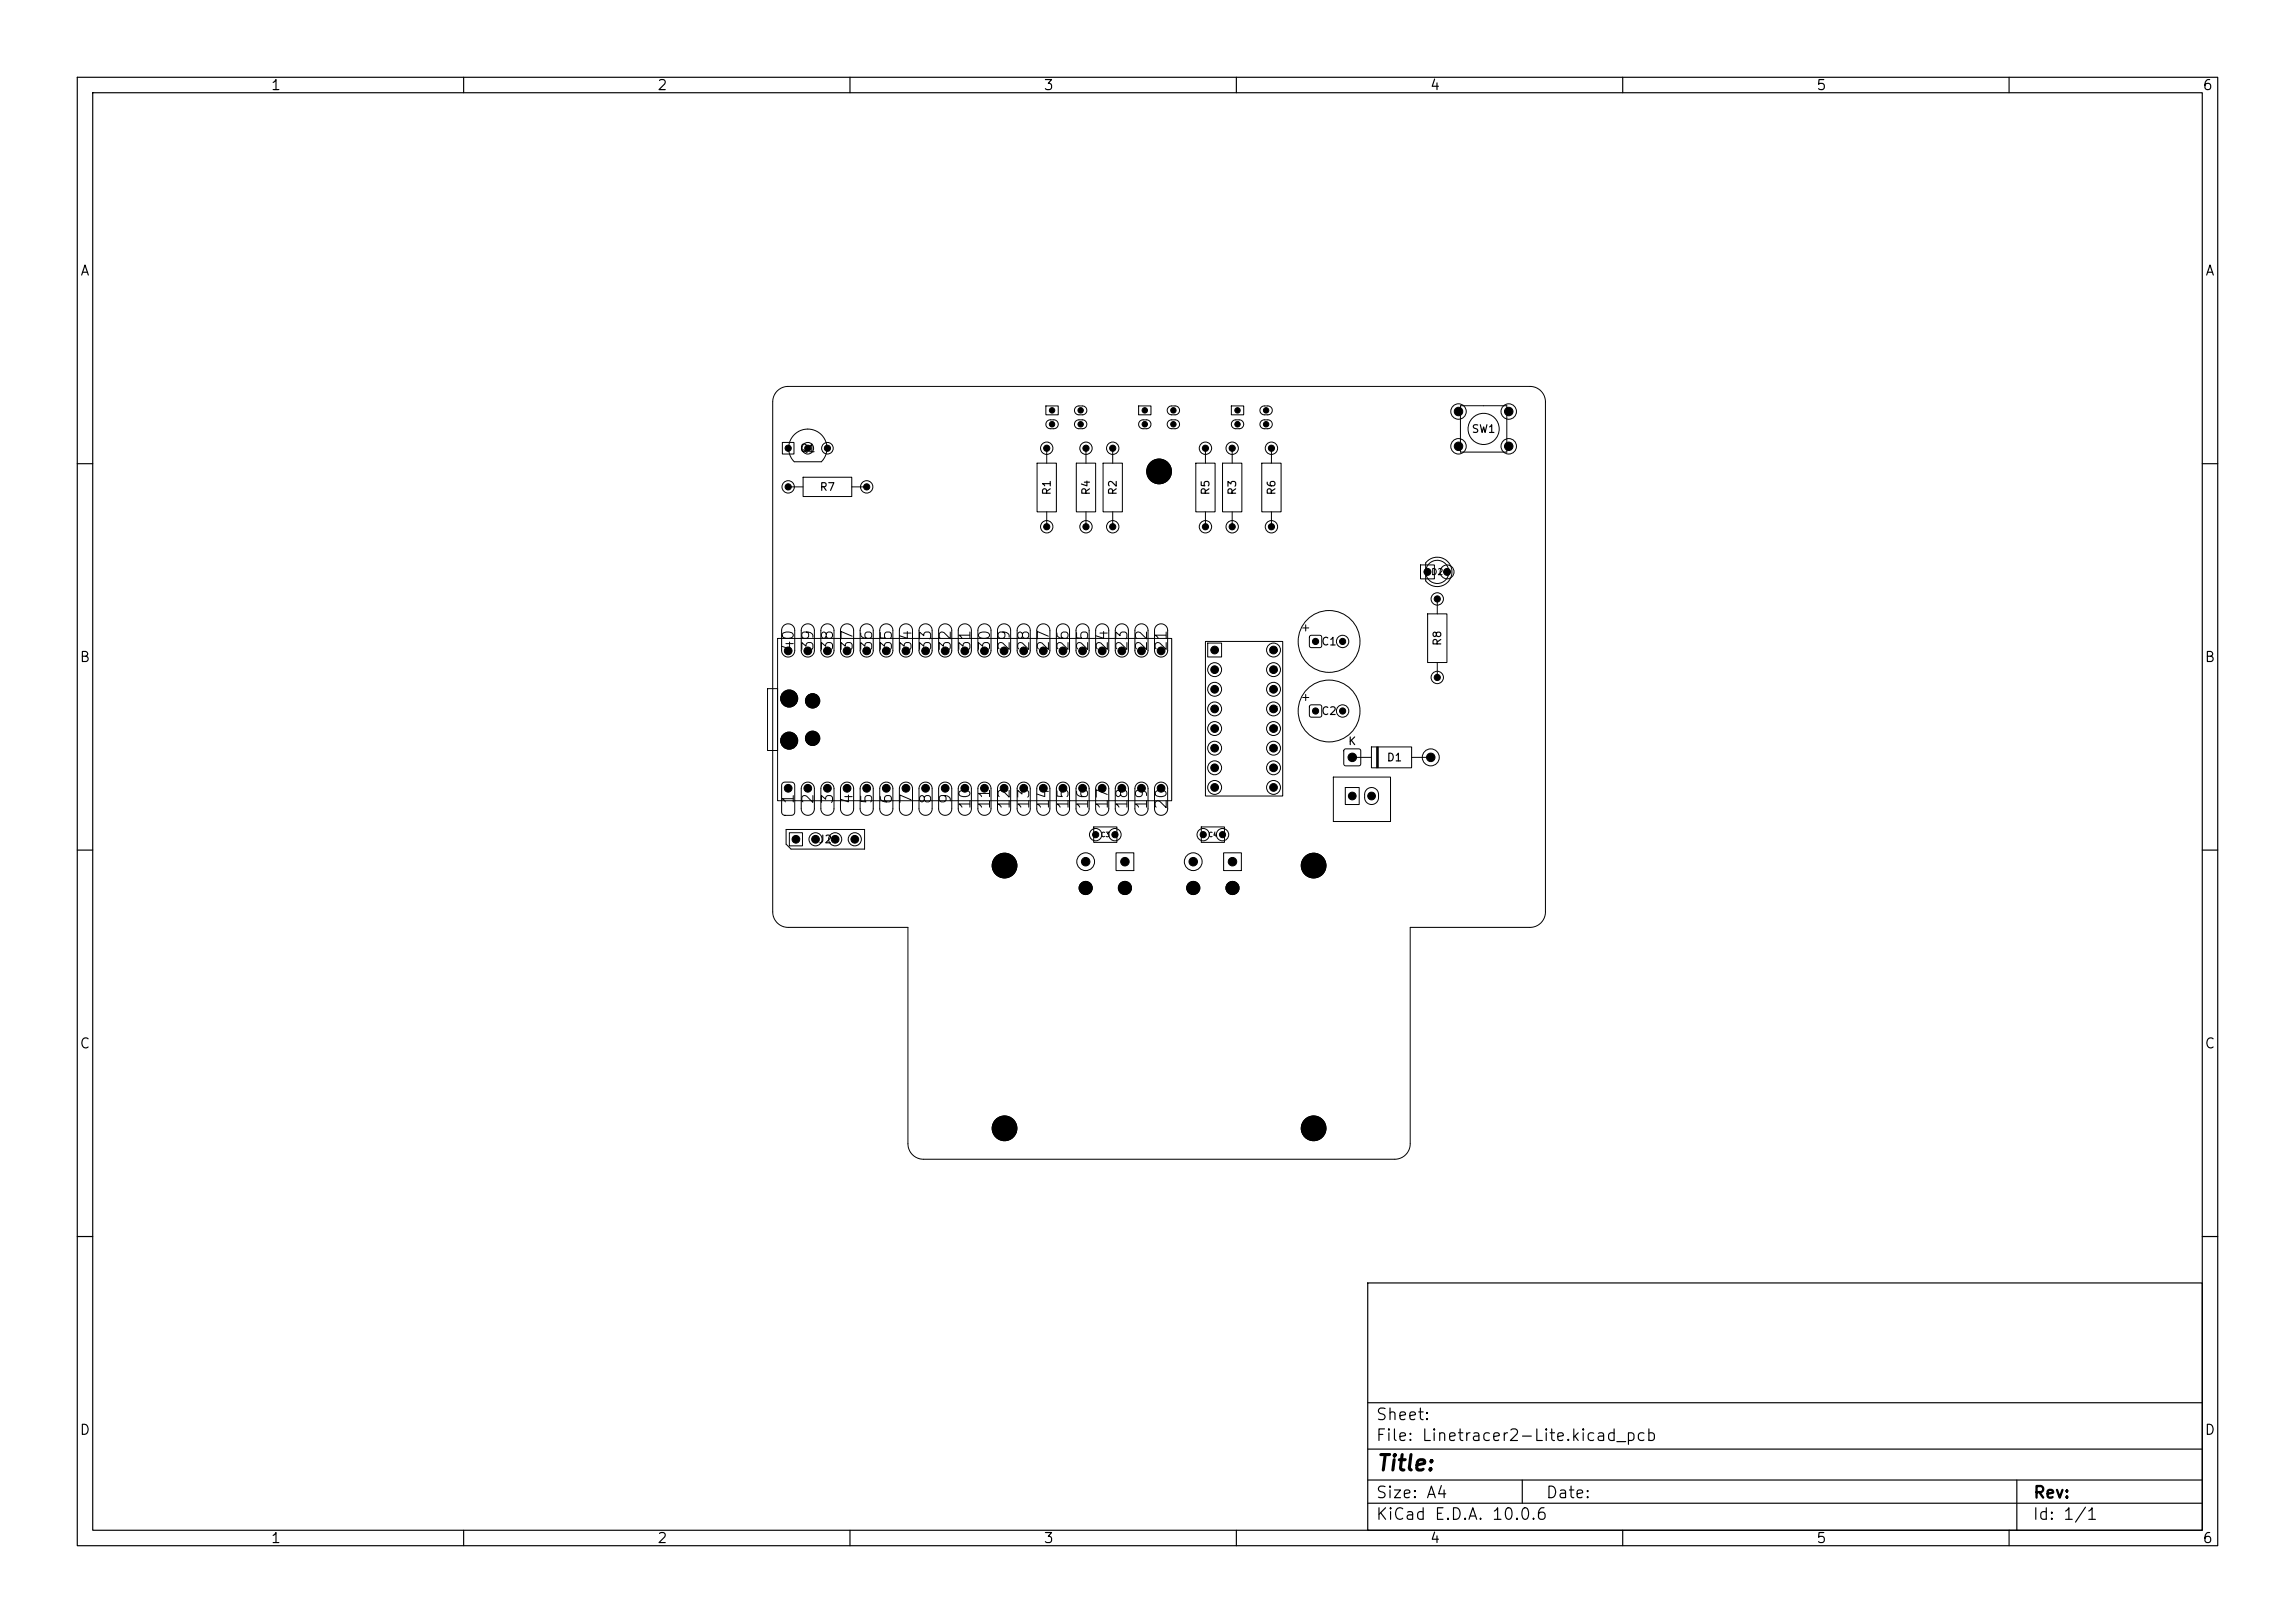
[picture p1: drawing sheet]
<svg xmlns="http://www.w3.org/2000/svg" width="297mm" height="210mm" viewBox="0 0 297 210" stroke-linecap="round" stroke-linejoin="round" font-family="sans-serif">
<defs><g id="words">
<text font-size="2" x="178" y="190.8">Title:</text>
<g font-size="1.5">
<text x="178" y="184.1">Sheet:</text>
<text x="178" y="186.8">File: Linetracer2-Lite.kicad_pcb</text>
<text x="178" y="197">KiCad E.D.A. 10.0.6</text>
<text x="178" y="194.2">Size: A4</text>
<text x="200" y="194.2">Date:</text>
<text x="263" y="197">Id: 1/1</text>
<text x="263" y="194.2">Rev:</text>
</g>
<g font-size="1.4">
<text x="103.1" y="84.4" transform="rotate(-90 103.1 84.4)">40</text>
<text x="105.6" y="84.4" transform="rotate(-90 105.6 84.4)">39</text>
<text x="108.2" y="84.4" transform="rotate(-90 108.2 84.4)">38</text>
<text x="110.7" y="84.4" transform="rotate(-90 110.7 84.4)">37</text>
<text x="113.3" y="84.4" transform="rotate(-90 113.3 84.4)">36</text>
<text x="115.8" y="84.4" transform="rotate(-90 115.8 84.4)">35</text>
<text x="118.3" y="84.4" transform="rotate(-90 118.3 84.4)">34</text>
<text x="120.9" y="84.4" transform="rotate(-90 120.9 84.4)">33</text>
<text x="123.4" y="84.4" transform="rotate(-90 123.4 84.4)">32</text>
<text x="126" y="84.4" transform="rotate(-90 126 84.4)">31</text>
<text x="128.5" y="84.4" transform="rotate(-90 128.5 84.4)">30</text>
<text x="131" y="84.4" transform="rotate(-90 131 84.4)">29</text>
<text x="133.6" y="84.4" transform="rotate(-90 133.6 84.4)">28</text>
<text x="136.1" y="84.4" transform="rotate(-90 136.1 84.4)">27</text>
<text x="138.7" y="84.4" transform="rotate(-90 138.7 84.4)">26</text>
<text x="141.2" y="84.4" transform="rotate(-90 141.2 84.4)">25</text>
<text x="143.7" y="84.4" transform="rotate(-90 143.7 84.4)">24</text>
<text x="146.3" y="84.4" transform="rotate(-90 146.3 84.4)">23</text>
<text x="148.8" y="84.4" transform="rotate(-90 148.8 84.4)">22</text>
<text x="151.4" y="84.4" transform="rotate(-90 151.4 84.4)">21</text>
<text x="103.1" y="104.2" transform="rotate(-90 103.1 104.2)">1</text>
<text x="105.6" y="104.2" transform="rotate(-90 105.6 104.2)">2</text>
<text x="108.2" y="104.2" transform="rotate(-90 108.2 104.2)">3</text>
<text x="110.7" y="104.2" transform="rotate(-90 110.7 104.2)">4</text>
<text x="113.3" y="104.2" transform="rotate(-90 113.3 104.2)">5</text>
<text x="115.8" y="104.2" transform="rotate(-90 115.8 104.2)">6</text>
<text x="118.3" y="104.2" transform="rotate(-90 118.3 104.2)">7</text>
<text x="120.9" y="104.2" transform="rotate(-90 120.9 104.2)">8</text>
<text x="123.4" y="104.2" transform="rotate(-90 123.4 104.2)">9</text>
<text x="126" y="104.9" transform="rotate(-90 126 104.9)">10</text>
<text x="128.5" y="104.9" transform="rotate(-90 128.5 104.9)">11</text>
<text x="131" y="104.9" transform="rotate(-90 131 104.9)">12</text>
<text x="133.6" y="104.9" transform="rotate(-90 133.6 104.9)">13</text>
<text x="136.1" y="104.9" transform="rotate(-90 136.1 104.9)">14</text>
<text x="138.7" y="104.9" transform="rotate(-90 138.7 104.9)">15</text>
<text x="141.2" y="104.9" transform="rotate(-90 141.2 104.9)">16</text>
<text x="143.7" y="104.9" transform="rotate(-90 143.7 104.9)">17</text>
<text x="146.3" y="104.9" transform="rotate(-90 146.3 104.9)">18</text>
<text x="148.8" y="104.9" transform="rotate(-90 148.8 104.9)">19</text>
<text x="151.4" y="104.9" transform="rotate(-90 151.4 104.9)">20</text>
</g>
<g font-size="1.3">
<text x="35" y="12">1</text>
<text x="85" y="12">2</text>
<text x="135" y="12">3</text>
<text x="185" y="12">4</text>
<text x="235" y="12">5</text>
<text x="285" y="12">6</text>
<text x="10.3" y="36">A</text>
<text x="285.3" y="36">A</text>
<text x="10.2" y="86">B</text>
<text x="285.2" y="86">B</text>
<text x="10.2" y="136">C</text>
<text x="285.2" y="136">C</text>
<text x="10.2" y="186">D</text>
<text x="285.2" y="186">D</text>
<text x="35" y="200">1</text>
<text x="85" y="200">2</text>
<text x="135" y="200">3</text>
<text x="185" y="200">4</text>
<text x="235" y="200">5</text>
<text x="285" y="200">6</text>
</g>
<g font-size="1">
<text x="103.4" y="58.8">Q1</text>
<text x="190.4" y="56.3">SW1</text>
<text x="106" y="63.8">R7</text>
<text x="136.2" y="64.2" transform="rotate(-90 136.2 64.2)">R1</text>
<text x="141.3" y="64.2" transform="rotate(-90 141.3 64.2)">R4</text>
<text x="144.8" y="64.2" transform="rotate(-90 144.8 64.2)">R2</text>
<text x="156.8" y="64.2" transform="rotate(-90 156.8 64.2)">R5</text>
<text x="160.2" y="64.2" transform="rotate(-90 160.2 64.2)">R3</text>
<text x="165.3" y="64.2" transform="rotate(-90 165.3 64.2)">R6</text>
<text x="170.9" y="83.8">C1</text>
<text x="186.8" y="83.7" transform="rotate(-90 186.8 83.7)">R8</text>
<text x="170.9" y="92.8">C2</text>
<text x="174.4" y="96.7">K</text>
<text x="179.4" y="98.8">D1</text>
<text x="105.9" y="109.4">J2</text>
</g>
<g font-size=".8">
<text x="185.1" y="74.6">D2</text>
<text x="140.1" y="112.1">2</text>
<text x="145.1" y="112.1">1</text>
<text x="154" y="112.1">2</text>
<text x="159.1" y="112.1">1</text>
</g>
<g font-size=".7">
<text x="188.4" y="53.8">1</text>
<text x="194.9" y="53.8">1</text>
<text x="188.4" y="58.3">2</text>
<text x="194.9" y="58.3">2</text>
<text x="174.6" y="98.6">1</text>
<text x="184.7" y="98.6">2</text>
<text x="175.6" y="103.4" transform="rotate(-90 175.6 103.4)">1</text>
<text x="178.1" y="103.4" transform="rotate(-90 178.1 103.4)">2</text>
</g>
<g font-size=".6">
<text x="184.4" y="74.5">1</text>
<text x="186.9" y="74.5">2</text>
<text x="156.8" y="84.6">1</text>
<text x="156.8" y="87.1">2</text>
<text x="156.8" y="89.6">3</text>
<text x="164.2" y="89.6">14</text>
<text x="164.2" y="87.1">15</text>
<text x="164.2" y="84.6">16</text>
<text x="156.8" y="92.2">4</text>
<text x="156.8" y="94.7">5</text>
<text x="164.2" y="94.7">12</text>
<text x="164.2" y="92.2">13</text>
<text x="156.8" y="97.3">6</text>
<text x="156.8" y="99.8">7</text>
<text x="164.2" y="99.8">10</text>
<text x="164.2" y="97.3">11</text>
<text x="156.8" y="102.3">8</text>
<text x="164.5" y="102.3">9</text>
<text x="102.7" y="109">1</text>
<text x="105.2" y="109">2</text>
<text x="107.8" y="109">3</text>
<text x="110.3" y="109">4</text>
</g>
<g font-size=".5">
<text x="135.8" y="53.5">1</text>
<text x="139.5" y="53.5">2</text>
<text x="147.8" y="53.5">1</text>
<text x="151.5" y="53.5">2</text>
<text x="159.8" y="53.5">1</text>
<text x="163.5" y="53.5">2</text>
<text x="101.7" y="58.4">1</text>
<text x="104.3" y="58.4">2</text>
<text x="106.8" y="58.4">3</text>
<text x="135.2" y="58.4">2</text>
<text x="135.8" y="55.3">3</text>
<text x="139.5" y="55.3">4</text>
<text x="140.2" y="58.4">2</text>
<text x="143.7" y="58.4">2</text>
<text x="147.8" y="55.3">3</text>
<text x="151.5" y="55.3">4</text>
<text x="155.7" y="58.4">2</text>
<text x="159.2" y="58.4">2</text>
<text x="159.8" y="55.3">3</text>
<text x="163.5" y="55.3">4</text>
<text x="164.2" y="58.4">2</text>
<text x="101.7" y="63.4">1</text>
<text x="111.9" y="63.4">2</text>
<text x="135.2" y="68.6">1</text>
<text x="140.2" y="68.6">1</text>
<text x="143.7" y="68.6">1</text>
<text x="155.7" y="68.6">1</text>
<text x="159.2" y="68.6">1</text>
<text x="164.2" y="68.6">1</text>
<text x="185.7" y="77.9">2</text>
<text x="169.9" y="83.4">1</text>
<text x="173.4" y="83.4">2</text>
<text x="185.7" y="88.1">1</text>
<text x="169.9" y="92.4">1</text>
<text x="173.4" y="92.4">2</text>
<text x="141.5" y="108.4">1 C3</text>
<text x="144" y="108.4">2</text>
<text x="155.4" y="108.4">1 C4</text>
<text x="157.9" y="108.4">2</text>
</g>
</g></defs>
<g fill="none" stroke="#000" stroke-width=".15">
<path d="M10 10h277v190h-277zM12 12h273v186h-273zM60 10v2M110 10v2M160 10v2M210 10v2M260 10v2M10 60h2M285 60h2M10 110h2M285 110h2M10 160h2"/>
<path d="M177 166h108v32h-108zM285 160h2M60 198v2M110 198v2M160 198v2M177 194.5h108M177 191.5h108M177 187.5h108M177 181.5h108M197 191.5v3M210 198v2M260 198v2"/>
<path d="M261 191.5v6.5"/>
</g>
<g fill="none" stroke="#000" stroke-width=".13">
<path d="M100.6 50.6a2 2 0 0 1 1.4-.6h96a2 2 0 0 1 2 2v66a2 2 0 0 1-2 2h-15.5v28a2 2 0 0 1-2 2h-61a2 2 0 0 1-2-2v-28h-15.5a2 2 0 0 1-2-2v-66a2 2 0 0 1 .6-1.4zM101.2 57.3h1.6v1.4h-1.6zM106.3 59.8h-3.5a2.48 2.48 0 0 1 0-3.6 2.48 2.48 0 0 1 3.5 0 2.48 2.48 0 0 1 0 3.6M134.2 59.9h2.5v6.3h-2.5zM135.3 52.5h1.6v1.2h-1.6zM135.5 58v1.9M135.5 54.5l.3-.2h.6a.58 .58 0 0 1 .5 .6 .58 .58 0 0 1-.5 .6h-.5a.58 .58 0 0 1-.5-.4 .58 .58 0 0 1 .1-.6zM139.2 52.7l.3-.2h.6a.58 .58 0 0 1 .5 .6 .58 .58 0 0 1-.5 .6h-.5a.58 .58 0 0 1-.5-.4 .58 .58 0 0 1 .1-.6zM139.2 54.5l.3-.2h.6a.58 .58 0 0 1 .5 .6 .58 .58 0 0 1-.5 .6h-.5a.58 .58 0 0 1-.5-.4 .58 .58 0 0 1 .1-.6zM139.3 59.9h2.5v6.3h-2.5zM140.5 58v1.9M142.8 59.9h2.4v6.3h-2.4z"/>
<path d="M144 58v1.9M147.3 52.5h1.6v1.2h-1.6zM147.5 54.5l.3-.2h.6a.58 .58 0 0 1 .5 .6 .58 .58 0 0 1-.5 .6h-.5a.58 .58 0 0 1-.5-.4 .58 .58 0 0 1 .1-.6zM151.2 52.7l.3-.2h.6a.58 .58 0 0 1 .5 .6 .58 .58 0 0 1-.5 .6h-.5a.58 .58 0 0 1-.5-.4 .58 .58 0 0 1 .1-.6zM151.2 54.5l.3-.2h.6a.58 .58 0 0 1 .5 .6 .58 .58 0 0 1-.5 .6h-.5a.58 .58 0 0 1-.5-.4 .58 .58 0 0 1 .1-.6zM154.8 59.9h2.4v6.3h-2.4zM156 58v1.9M158.2 59.9h2.5v6.3h-2.5zM159.3 52.5h1.6v1.2h-1.6zM159.5 58v1.9M159.5 54.5l.3-.2h.6a.58 .58 0 0 1 .5 .6 .58 .58 0 0 1-.5 .6h-.5a.58 .58 0 0 1-.5-.4 .58 .58 0 0 1 .1-.6zM163.2 52.7l.3-.2h.6a.58 .58 0 0 1 .5 .6 .58 .58 0 0 1-.5 .6h-.5a.58 .58 0 0 1-.5-.4 .58 .58 0 0 1 .1-.6z"/>
<path d="M163.2 54.5l.3-.2h.6a.58 .58 0 0 1 .5 .6 .58 .58 0 0 1-.5 .6h-.5a.58 .58 0 0 1-.5-.4 .58 .58 0 0 1 .1-.6zM163.3 59.9h2.5v6.3h-2.5zM164.5 58v1.9M189 52.5h6v6h-6zM102 63h1.9M103.9 61.7h6.3v2.6h-6.3zM110.2 63h2M135.5 66.2v2M140.5 66.2v2M144 66.2v2M156 66.2v2M159.5 66.2v2"/>
<path d="M164.5 66.2v2M183.8 73.1h1.8v1.8h-1.8zM184.7 72.6a1.9 1.9 0 0 1 2.7 .1 1.9 1.9 0 0 1-.2 2.8 1.9 1.9 0 0 1-2.7-.3v-2.4zM184.7 79.4h2.6v6.3h-2.6zM186 77.5v1.9M99.3 89.1h1.3v8h-1.3zM100.6 82.6h51v21h-51zM101.4 81a.85 .85 0 0 1 .9-.2 .85 .85 0 0 1 .5 .8v2.6a.85 .85 0 0 1-.8 .8 .85 .85 0 0 1-.8-.8v-2.7zM103.9 81a.85 .85 0 0 1 1-.2 .85 .85 0 0 1 .5 .8v2.6a.85 .85 0 0 1-.9 .8 .85 .85 0 0 1-.8-.8v-2.7zM106.5 81a.85 .85 0 0 1 .9-.2 .85 .85 0 0 1 .5 .8v2.6a.85 .85 0 0 1-.8 .8 .85 .85 0 0 1-.9-.8v-2.7zM109 81a.85 .85 0 0 1 .9-.2 .85 .85 0 0 1 .6 .8v2.6a.85 .85 0 0 1-.9 .8 .85 .85 0 0 1-.8-.8v-2.7zM111.6 81a.85 .85 0 0 1 .9-.2 .85 .85 0 0 1 .5 .8v2.6a.85 .85 0 0 1-.8 .8 .85 .85 0 0 1-.9-.8v-2.7z"/>
<path d="M114.1 81a.85 .85 0 0 1 .9-.2 .85 .85 0 0 1 .5 .8v2.6a.85 .85 0 0 1-.8 .8 .85 .85 0 0 1-.8-.8v-2.7zM116.6 81a.85 .85 0 0 1 1-.2 .85 .85 0 0 1 .5 .8v2.6a.85 .85 0 0 1-.9 .8 .85 .85 0 0 1-.8-.8v-2.7zM119.2 81a.85 .85 0 0 1 .9-.2 .85 .85 0 0 1 .5 .8v2.6a.85 .85 0 0 1-.8 .8 .85 .85 0 0 1-.9-.8v-2.7zM121.7 81a.85 .85 0 0 1 .9-.2 .85 .85 0 0 1 .6 .8v2.6a.85 .85 0 0 1-.9 .8 .85 .85 0 0 1-.8-.8v-2.7zM124.3 81a.85 .85 0 0 1 .9-.2 .85 .85 0 0 1 .5 .8v2.6a.85 .85 0 0 1-.8 .8 .85 .85 0 0 1-.9-.8v-2.7zM126.8 81a.85 .85 0 0 1 .9-.2 .85 .85 0 0 1 .5 .8v2.6a.85 .85 0 0 1-.8 .8 .85 .85 0 0 1-.8-.8v-2.7zM129.3 81a.85 .85 0 0 1 1-.2 .85 .85 0 0 1 .5 .8v2.6a.85 .85 0 0 1-.9 .8 .85 .85 0 0 1-.8-.8v-2.7zM131.9 81a.85 .85 0 0 1 .9-.2 .85 .85 0 0 1 .5 .8v2.6a.85 .85 0 0 1-.8 .8 .85 .85 0 0 1-.9-.8v-2.7zM134.4 81a.85 .85 0 0 1 .9-.2 .85 .85 0 0 1 .6 .8v2.6a.85 .85 0 0 1-.9 .8 .85 .85 0 0 1-.8-.8v-2.7zM137 81a.85 .85 0 0 1 .9-.2 .85 .85 0 0 1 .5 .8v2.6a.85 .85 0 0 1-.8 .8 .85 .85 0 0 1-.9-.8v-2.7zM139.5 81a.85 .85 0 0 1 .9-.2 .85 .85 0 0 1 .5 .8v2.6a.85 .85 0 0 1-.8 .8 .85 .85 0 0 1-.8-.8v-2.7zM142 81a.85 .85 0 0 1 1-.2 .85 .85 0 0 1 .5 .8v2.6a.85 .85 0 0 1-.9 .8 .85 .85 0 0 1-.8-.8v-2.7z"/>
<path d="M144.6 81a.85 .85 0 0 1 .9-.2 .85 .85 0 0 1 .5 .8v2.6a.85 .85 0 0 1-.8 .8 .85 .85 0 0 1-.9-.8v-2.7zM147.1 81a.85 .85 0 0 1 .9-.2 .85 .85 0 0 1 .6 .8v2.6a.85 .85 0 0 1-.9 .8 .85 .85 0 0 1-.8-.8v-2.7zM149.7 81a.85 .85 0 0 1 .9-.2 .85 .85 0 0 1 .5 .8v2.6a.85 .85 0 0 1-.8 .8 .85 .85 0 0 1-.9-.8v-2.7zM156 83h10v20h-10zM156.3 83.2h1.8v1.8h-1.8zM168.6 81.3h.8M168.6 90.3h.8M169 80.9v.8M169 89.9v.8M169.5 82.3l.2-.1 1.3 .1v.1v1.3l-.2 .1-1.3-.1v-.1zM169.5 91.3l.2-.1 1.3 .1v.1v1.3l-.2 .1-1.3-.1v-.2zM174 97l.2-.1h1.7l.1 .1 .1 .1v1.7l-.1 .2-.1 .1h-1.7l-.2-.1-.1-.2v-1.7z"/>
<path d="M175 98h2.5M177.5 96.7h5.2v2.7h-5.2zM178.2 96.7v2.7M178.3 96.7v2.7M178.4 96.7v2.7M182.7 98h2.5M186 85.7v2M101.2 101.4l.4-.2h.8l.3 .1 .1 .2v3.6v.2l-.2 .2h-1.2l-.2-.3-.1-3.6zM101.7 107.3h10.2v2.6h-9.5l-.7-.7zM102.1 107.8h1.7v1.7h-1.7zM103.9 101.4a.85 .85 0 0 1 1-.1 .85 .85 0 0 1 .5 .8v2.6a.85 .85 0 0 1-.9 .8 .85 .85 0 0 1-.8-.8v-2.7zM106.5 101.4a.85 .85 0 0 1 .9-.1 .85 .85 0 0 1 .5 .8v2.6a.85 .85 0 0 1-.8 .8 .85 .85 0 0 1-.9-.8v-2.7z"/>
<path d="M109 101.4a.85 .85 0 0 1 .9-.1 .85 .85 0 0 1 .6 .8v2.6a.85 .85 0 0 1-.9 .8 .85 .85 0 0 1-.8-.8v-2.7zM111.6 101.4a.85 .85 0 0 1 .9-.1 .85 .85 0 0 1 .5 .8v2.6a.85 .85 0 0 1-.8 .8 .85 .85 0 0 1-.9-.8v-2.7zM114.1 101.4a.85 .85 0 0 1 .9-.1 .85 .85 0 0 1 .5 .8v2.6a.85 .85 0 0 1-.8 .8 .85 .85 0 0 1-.8-.8v-2.7zM116.6 101.4a.85 .85 0 0 1 1-.1 .85 .85 0 0 1 .5 .8v2.6a.85 .85 0 0 1-.9 .8 .85 .85 0 0 1-.8-.8v-2.7zM119.2 101.4a.85 .85 0 0 1 .9-.1 .85 .85 0 0 1 .5 .8v2.6a.85 .85 0 0 1-.8 .8 .85 .85 0 0 1-.9-.8v-2.7zM121.7 101.4a.85 .85 0 0 1 .9-.1 .85 .85 0 0 1 .6 .8v2.6a.85 .85 0 0 1-.9 .8 .85 .85 0 0 1-.8-.8v-2.7zM124.3 101.4a.85 .85 0 0 1 .9-.1 .85 .85 0 0 1 .5 .8v2.6a.85 .85 0 0 1-.8 .8 .85 .85 0 0 1-.9-.8v-2.7zM126.8 101.4a.85 .85 0 0 1 .9-.1 .85 .85 0 0 1 .5 .8v2.6a.85 .85 0 0 1-.8 .8 .85 .85 0 0 1-.8-.8v-2.7zM129.3 101.4a.85 .85 0 0 1 1-.1 .85 .85 0 0 1 .5 .8v2.6a.85 .85 0 0 1-.9 .8 .85 .85 0 0 1-.8-.8v-2.7zM131.9 101.4a.85 .85 0 0 1 .9-.1 .85 .85 0 0 1 .5 .8v2.6a.85 .85 0 0 1-.8 .8 .85 .85 0 0 1-.9-.8v-2.7zM134.4 101.4a.85 .85 0 0 1 .9-.1 .85 .85 0 0 1 .6 .8v2.6a.85 .85 0 0 1-.9 .8 .85 .85 0 0 1-.8-.8v-2.7zM137 101.4a.85 .85 0 0 1 .9-.1 .85 .85 0 0 1 .5 .8v2.6a.85 .85 0 0 1-.8 .8 .85 .85 0 0 1-.9-.8v-2.7z"/>
<path d="M139.5 101.4a.85 .85 0 0 1 .9-.1 .85 .85 0 0 1 .5 .8v2.6a.85 .85 0 0 1-.8 .8 .85 .85 0 0 1-.8-.8v-2.7zM141.5 107h3v2h-3zM142 101.4a.85 .85 0 0 1 1-.1 .85 .85 0 0 1 .5 .8v2.6a.85 .85 0 0 1-.9 .8 .85 .85 0 0 1-.8-.8v-2.7zM144.4 110.4h2.3v2.3h-2.3zM144.6 101.4a.85 .85 0 0 1 .9-.1 .85 .85 0 0 1 .5 .8v2.6a.85 .85 0 0 1-.8 .8 .85 .85 0 0 1-.9-.8v-2.7zM147.1 101.4a.85 .85 0 0 1 .9-.1 .85 .85 0 0 1 .6 .8v2.6a.85 .85 0 0 1-.9 .8 .85 .85 0 0 1-.8-.8v-2.7zM149.7 101.4a.85 .85 0 0 1 .9-.1 .85 .85 0 0 1 .5 .8v2.6a.85 .85 0 0 1-.8 .8 .85 .85 0 0 1-.9-.8v-2.7zM155.5 107h3v2h-3zM158.3 110.4h2.3v2.3h-2.3zM172.6 100.5h7.4v5.8h-7.4zM174.1 101.9h1.8v2.2h-1.8zM176.9 102.2a.9 .9 0 0 1 .9-.2 .9 .9 0 0 1 .6 .8v.4a.9 .9 0 0 1-.9 .9 .9 .9 0 0 1-.9-.9v-.6z"/>
<circle cx="104.5" cy="58" r=".75"/>
<circle cx="107.1" cy="58" r=".75"/>
<circle cx="135.5" cy="58" r=".8"/>
<circle cx="140.5" cy="58" r=".8"/>
<circle cx="144" cy="58" r=".8"/>
<circle cx="156" cy="58" r=".8"/>
<circle cx="159.5" cy="58" r=".8"/>
<circle cx="164.5" cy="58" r=".8"/>
<circle cx="188.7" cy="53.2" r="1"/>
<circle cx="188.7" cy="57.7" r="1"/>
<circle cx="192" cy="55.5" r="2.02"/>
<circle cx="195.2" cy="53.2" r="1"/>
<circle cx="195.2" cy="57.7" r="1"/>
<circle cx="102" cy="63" r=".8"/>
<circle cx="112.2" cy="63" r=".8"/>
<circle cx="135.5" cy="68.2" r=".8"/>
<circle cx="140.5" cy="68.2" r=".8"/>
<circle cx="144" cy="68.2" r=".8"/>
<circle cx="150" cy="61" r="1.6"/>
<circle cx="156" cy="68.2" r=".8"/>
<circle cx="159.5" cy="68.2" r=".8"/>
<circle cx="164.5" cy="68.2" r=".8"/>
<circle cx="186" cy="77.5" r=".8"/>
<circle cx="186" cy="74" r="1.5"/>
<circle cx="187.3" cy="74" r=".9"/>
<circle cx="102.1" cy="90.4" r="1.1"/>
<circle cx="102.1" cy="95.8" r="1.1"/>
<circle cx="105.2" cy="90.7" r=".92"/>
<circle cx="105.2" cy="95.5" r=".92"/>
<circle cx="157.2" cy="96.8" r=".9"/>
<circle cx="157.2" cy="99.3" r=".9"/>
<circle cx="157.2" cy="89.2" r=".9"/>
<circle cx="157.2" cy="91.7" r=".9"/>
<circle cx="157.2" cy="86.6" r=".9"/>
<circle cx="157.2" cy="94.3" r=".9"/>
<circle cx="164.8" cy="94.3" r=".9"/>
<circle cx="164.8" cy="86.6" r=".9"/>
<circle cx="164.8" cy="84.1" r=".9"/>
<circle cx="164.8" cy="96.8" r=".9"/>
<circle cx="164.8" cy="99.3" r=".9"/>
<circle cx="164.8" cy="91.7" r=".9"/>
<circle cx="164.8" cy="89.2" r=".9"/>
<circle cx="172" cy="92" r="4"/>
<circle cx="172" cy="83" r="4"/>
<circle cx="173.8" cy="92" r=".8"/>
<circle cx="173.8" cy="83" r=".8"/>
<circle cx="185.2" cy="98" r="1.1"/>
<circle cx="186" cy="87.7" r=".8"/>
<circle cx="105.5" cy="108.6" r=".85"/>
<circle cx="108.1" cy="108.6" r=".85"/>
<circle cx="110.6" cy="108.6" r=".85"/>
<circle cx="130" cy="112" r="1.6"/>
<circle cx="140.5" cy="114.9" r=".85"/>
<circle cx="140.5" cy="111.5" r="1.15"/>
<circle cx="141.8" cy="108" r=".8"/>
<circle cx="144.3" cy="108" r=".8"/>
<circle cx="145.6" cy="114.9" r=".85"/>
<circle cx="154.4" cy="114.9" r=".85"/>
<circle cx="154.4" cy="111.5" r="1.15"/>
<circle cx="155.7" cy="108" r=".8"/>
<circle cx="157.2" cy="101.9" r=".9"/>
<circle cx="158.2" cy="108" r=".8"/>
<circle cx="159.5" cy="114.9" r=".85"/>
<circle cx="164.8" cy="101.9" r=".9"/>
<circle cx="170" cy="112" r="1.6"/>
<circle cx="130" cy="146" r="1.6"/>
<circle cx="170" cy="146" r="1.6"/>
</g>
<g fill="#000" stroke="#000" stroke-width=".13">
<circle cx="102" cy="58" r=".4"/>
<circle cx="104.5" cy="58" r=".4"/>
<circle cx="107.1" cy="58" r=".4"/>
<circle cx="135.5" cy="58" r=".4"/>
<circle cx="136.2" cy="53.1" r=".35"/>
<circle cx="136.2" cy="54.9" r=".35"/>
<circle cx="139.9" cy="53.1" r=".35"/>
<circle cx="139.9" cy="54.9" r=".35"/>
<circle cx="140.5" cy="58" r=".4"/>
<circle cx="144" cy="58" r=".4"/>
<circle cx="148.2" cy="53.1" r=".35"/>
<circle cx="148.2" cy="54.9" r=".35"/>
<circle cx="151.9" cy="53.1" r=".35"/>
<circle cx="151.9" cy="54.9" r=".35"/>
<circle cx="156" cy="58" r=".4"/>
<circle cx="159.5" cy="58" r=".4"/>
<circle cx="160.2" cy="53.1" r=".35"/>
<circle cx="160.2" cy="54.9" r=".35"/>
<circle cx="163.9" cy="53.1" r=".35"/>
<circle cx="163.9" cy="54.9" r=".35"/>
<circle cx="164.5" cy="58" r=".4"/>
<circle cx="188.8" cy="53.2" r=".55"/>
<circle cx="188.8" cy="57.8" r=".55"/>
<circle cx="195.2" cy="53.2" r=".55"/>
<circle cx="195.2" cy="57.8" r=".55"/>
<circle cx="102" cy="63" r=".4"/>
<circle cx="112.2" cy="63" r=".4"/>
<circle cx="135.5" cy="68.2" r=".4"/>
<circle cx="140.5" cy="68.2" r=".4"/>
<circle cx="144" cy="68.2" r=".4"/>
<circle cx="150" cy="61" r="1.6"/>
<circle cx="156" cy="68.2" r=".4"/>
<circle cx="159.5" cy="68.2" r=".4"/>
<circle cx="164.5" cy="68.2" r=".4"/>
<circle cx="184.7" cy="74" r=".45"/>
<circle cx="186" cy="77.5" r=".4"/>
<circle cx="187.3" cy="74" r=".45"/>
<circle cx="102" cy="84.2" r=".5"/>
<circle cx="102.1" cy="90.4" r="1.1"/>
<circle cx="102.1" cy="95.8" r="1.1"/>
<circle cx="104.5" cy="84.2" r=".5"/>
<circle cx="105.2" cy="90.7" r=".92"/>
<circle cx="105.2" cy="95.5" r=".92"/>
<circle cx="107.1" cy="84.2" r=".5"/>
<circle cx="109.6" cy="84.2" r=".5"/>
<circle cx="112.2" cy="84.2" r=".5"/>
<circle cx="114.7" cy="84.2" r=".5"/>
<circle cx="117.2" cy="84.2" r=".5"/>
<circle cx="119.8" cy="84.2" r=".5"/>
<circle cx="122.3" cy="84.2" r=".5"/>
<circle cx="124.9" cy="84.2" r=".5"/>
<circle cx="127.4" cy="84.2" r=".5"/>
<circle cx="129.9" cy="84.2" r=".5"/>
<circle cx="132.5" cy="84.2" r=".5"/>
<circle cx="135" cy="84.2" r=".5"/>
<circle cx="137.6" cy="84.2" r=".5"/>
<circle cx="140.1" cy="84.2" r=".5"/>
<circle cx="142.6" cy="84.2" r=".5"/>
<circle cx="145.2" cy="84.2" r=".5"/>
<circle cx="147.7" cy="84.2" r=".5"/>
<circle cx="150.3" cy="84.2" r=".5"/>
<circle cx="157.2" cy="96.8" r=".5"/>
<circle cx="157.2" cy="86.6" r=".5"/>
<circle cx="157.2" cy="91.7" r=".5"/>
<circle cx="157.2" cy="84.1" r=".5"/>
<circle cx="157.2" cy="99.3" r=".5"/>
<circle cx="157.2" cy="94.3" r=".5"/>
<circle cx="157.2" cy="89.2" r=".5"/>
<circle cx="164.8" cy="99.3" r=".5"/>
<circle cx="164.8" cy="86.6" r=".5"/>
<circle cx="164.8" cy="84.1" r=".5"/>
<circle cx="164.8" cy="94.3" r=".5"/>
<circle cx="164.8" cy="91.7" r=".5"/>
<circle cx="164.8" cy="89.2" r=".5"/>
<circle cx="164.8" cy="96.8" r=".5"/>
<circle cx="170.3" cy="83" r=".4"/>
<circle cx="170.3" cy="92" r=".4"/>
<circle cx="173.7" cy="83" r=".4"/>
<circle cx="173.7" cy="92" r=".4"/>
<circle cx="175" cy="98" r=".55"/>
<circle cx="185.2" cy="98" r=".55"/>
<circle cx="186" cy="87.7" r=".4"/>
<circle cx="102" cy="102" r=".5"/>
<circle cx="103" cy="108.6" r=".5"/>
<circle cx="104.5" cy="102" r=".5"/>
<circle cx="105.5" cy="108.6" r=".5"/>
<circle cx="107.1" cy="102" r=".5"/>
<circle cx="108.1" cy="108.6" r=".5"/>
<circle cx="109.6" cy="102" r=".5"/>
<circle cx="110.6" cy="108.6" r=".5"/>
<circle cx="112.2" cy="102" r=".5"/>
<circle cx="114.7" cy="102" r=".5"/>
<circle cx="117.2" cy="102" r=".5"/>
<circle cx="119.8" cy="102" r=".5"/>
<circle cx="122.3" cy="102" r=".5"/>
<circle cx="124.9" cy="102" r=".5"/>
<circle cx="127.4" cy="102" r=".5"/>
<circle cx="129.9" cy="102" r=".5"/>
<circle cx="130" cy="112" r="1.6"/>
<circle cx="132.5" cy="102" r=".5"/>
<circle cx="135" cy="102" r=".5"/>
<circle cx="137.6" cy="102" r=".5"/>
<circle cx="140.1" cy="102" r=".5"/>
<circle cx="140.5" cy="114.9" r=".85"/>
<circle cx="140.5" cy="111.5" r=".55"/>
<circle cx="141.8" cy="108" r=".4"/>
<circle cx="142.6" cy="102" r=".5"/>
<circle cx="144.3" cy="108" r=".4"/>
<circle cx="145.2" cy="102" r=".5"/>
<circle cx="145.6" cy="114.9" r=".85"/>
<circle cx="145.6" cy="111.5" r=".55"/>
<circle cx="147.7" cy="102" r=".5"/>
<circle cx="150.3" cy="102" r=".5"/>
<circle cx="154.4" cy="114.9" r=".85"/>
<circle cx="154.4" cy="111.5" r=".55"/>
<circle cx="155.7" cy="108" r=".4"/>
<circle cx="157.2" cy="101.9" r=".5"/>
<circle cx="158.2" cy="108" r=".4"/>
<circle cx="159.5" cy="114.9" r=".85"/>
<circle cx="159.5" cy="111.5" r=".55"/>
<circle cx="164.8" cy="101.9" r=".5"/>
<circle cx="170" cy="112" r="1.6"/>
<circle cx="175" cy="103" r=".5"/>
<circle cx="177.5" cy="103" r=".5"/>
<circle cx="130" cy="146" r="1.6"/>
<circle cx="170" cy="146" r="1.6"/>
</g>
<use href="#words"/>
</svg>
